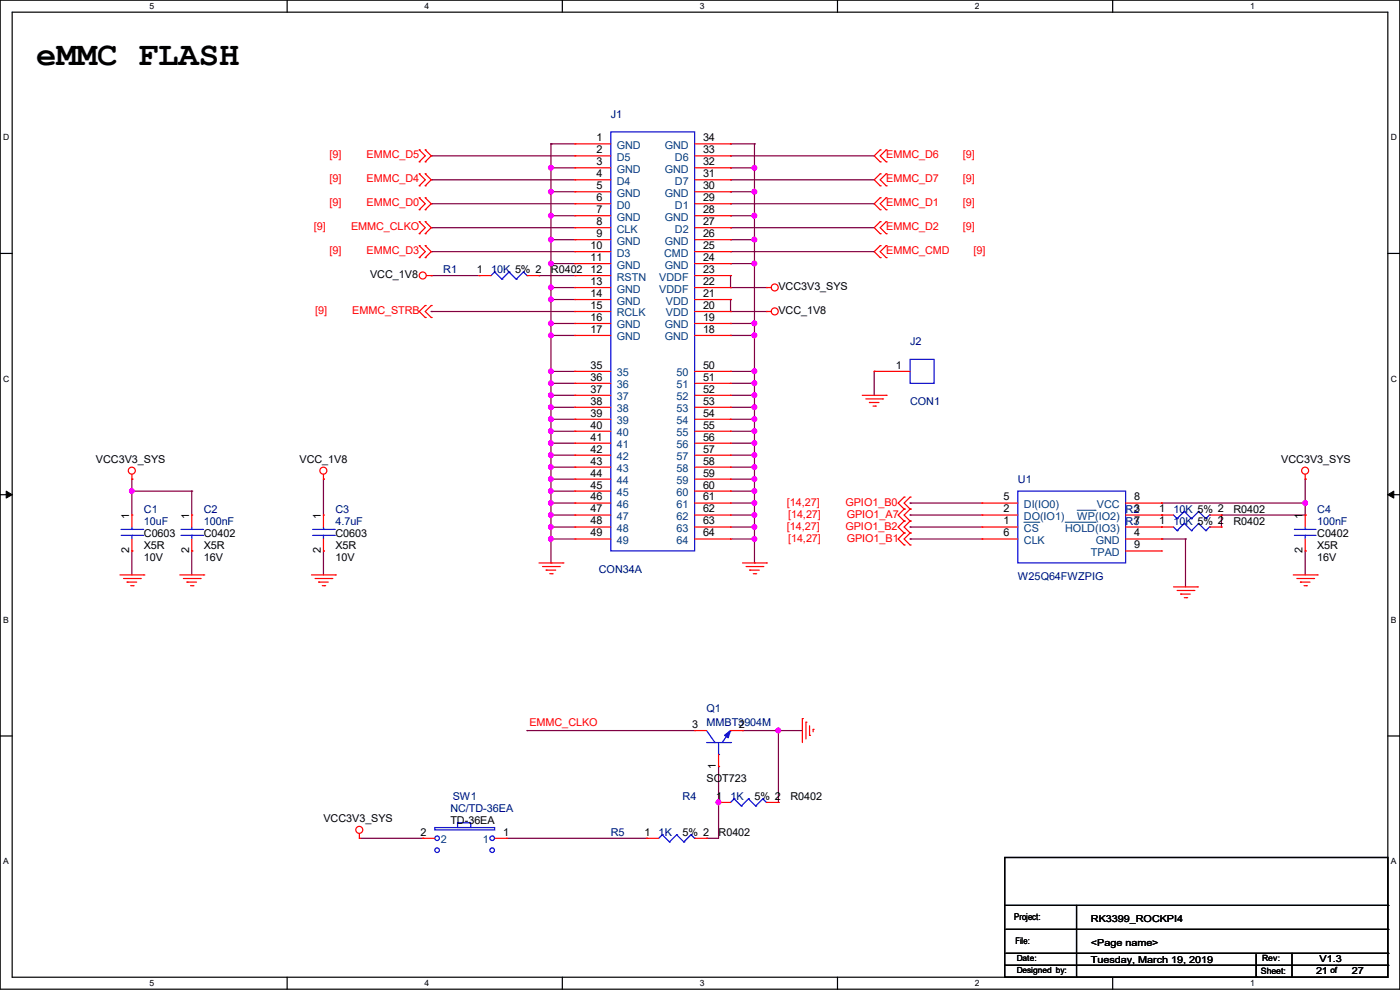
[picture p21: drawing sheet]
<svg xmlns="http://www.w3.org/2000/svg" width="297mm" height="210mm" viewBox="0 0 297 210" stroke-linecap="round" stroke-linejoin="round" font-family="sans-serif">
<defs><g id="words">
<text font-size="7.2" x="7.7" y="13.7">eMMC FLASH</text>
<g font-size="2.3">
<text x="126.5" y="30">1</text>
<text x="149.1" y="30">34</text>
<text x="126.5" y="32.5">2</text>
<text x="126.5" y="35.1">3</text>
<text x="149.1" y="32.5">33</text>
<text x="149.1" y="35.1">32</text>
<text x="126.5" y="37.6">4</text>
<text x="126.5" y="40.1">5</text>
<text x="149.1" y="37.6">31</text>
<text x="149.1" y="40.1">30</text>
<text x="126.5" y="42.7">6</text>
<text x="126.5" y="45.2">7</text>
<text x="126.5" y="47.8">8</text>
<text x="149.1" y="42.7">29</text>
<text x="149.1" y="45.2">28</text>
<text x="149.1" y="47.8">27</text>
<text x="125.3" y="52.8">10</text>
<text x="126.5" y="50.3">9</text>
<text x="149.1" y="50.3">26</text>
<text x="149.1" y="52.8">25</text>
<text x="78.5" y="59">VCC_1V8</text>
<text x="101.1" y="57.9">1</text>
<text x="116.9" y="58">R0402</text>
<text x="125.3" y="55.4">11</text>
<text x="125.3" y="57.9">12</text>
<text x="149.1" y="55.4">24</text>
<text x="149.1" y="57.9">23</text>
<text x="125.3" y="60.5">13</text>
<text x="125.3" y="63">14</text>
<text x="125.3" y="65.5">15</text>
<text x="149.1" y="60.5">22</text>
<text x="149.1" y="63">21</text>
<text x="149.1" y="65.5">20</text>
<text x="165.1" y="61.6">VCC3V3_SYS</text>
<text x="125.3" y="68.1">16</text>
<text x="125.3" y="70.6">17</text>
<text x="149.1" y="68.1">19</text>
<text x="149.1" y="70.6">18</text>
<text x="165.1" y="66.6">VCC_1V8</text>
<text x="125.3" y="78.2">35</text>
<text x="125.3" y="80.8">36</text>
<text x="125.3" y="83.3">37</text>
<text x="149.1" y="78.2">50</text>
<text x="149.1" y="80.8">51</text>
<text x="149.1" y="83.3">52</text>
<text x="190" y="78.2">1</text>
<text x="125.3" y="85.9">38</text>
<text x="125.3" y="88.4">39</text>
<text x="149.1" y="85.9">53</text>
<text x="149.1" y="88.4">54</text>
<text x="125.3" y="90.9">40</text>
<text x="125.3" y="93.5">41</text>
<text x="149.1" y="90.9">55</text>
<text x="149.1" y="93.5">56</text>
<text x="20.4" y="98.1">VCC3V3_SYS</text>
<text x="63.5" y="98.1">VCC_1V8</text>
<text x="125.3" y="96">42</text>
<text x="125.3" y="98.6">43</text>
<text x="125.3" y="101.1">44</text>
<text x="149.1" y="96">57</text>
<text x="149.1" y="98.6">58</text>
<text x="149.1" y="101.1">59</text>
<text x="271.8" y="98.1">VCC3V3_SYS</text>
<text x="125.3" y="103.6">45</text>
<text x="125.3" y="106.2">46</text>
<text x="149.1" y="103.6">60</text>
<text x="149.1" y="106.2">61</text>
<text x="212.9" y="106.2">5</text>
<text x="240.6" y="106.2">8</text>
<text x="27.4" y="110" transform="rotate(-90 27.4 110)">1</text>
<text x="30.5" y="113.9">C0603</text>
<text x="40.1" y="110" transform="rotate(-90 40.1 110)">1</text>
<text x="43.2" y="113.9">C0402</text>
<text x="68.1" y="110" transform="rotate(-90 68.1 110)">1</text>
<text x="71.2" y="113.9">C0603</text>
<text x="125.3" y="108.7">47</text>
<text x="125.3" y="111.3">48</text>
<text x="125.3" y="113.8">49</text>
<text x="149.1" y="108.7">62</text>
<text x="149.1" y="111.3">63</text>
<text x="149.1" y="113.8">64</text>
<text x="212.9" y="111.3">1</text>
<text x="212.9" y="113.8">6</text>
<text x="212.9" y="108.7">2</text>
<text x="240.6" y="111.3">7</text>
<text x="240.6" y="113.8">4</text>
<text x="240.6" y="108.7">3</text>
<text x="245.9" y="108.7">1</text>
<text x="245.9" y="111.3">1</text>
<text x="261.7" y="108.8">R0402</text>
<text x="261.7" y="111.3">R0402</text>
<text x="276.3" y="110" transform="rotate(-90 276.3 110)">1</text>
<text x="279.4" y="113.9">C0402</text>
<text x="27.4" y="117.4" transform="rotate(-90 27.4 117.4)">2</text>
<text x="30.5" y="116.4">X5R</text>
<text x="30.5" y="119">10V</text>
<text x="40.1" y="117.4" transform="rotate(-90 40.1 117.4)">2</text>
<text x="43.2" y="116.4">X5R</text>
<text x="43.2" y="119">16V</text>
<text x="68.1" y="117.4" transform="rotate(-90 68.1 117.4)">2</text>
<text x="71.2" y="116.4">X5R</text>
<text x="71.2" y="119">10V</text>
<text x="240.6" y="116.3">9</text>
<text x="276.3" y="117.4" transform="rotate(-90 276.3 117.4)">2</text>
<text x="279.4" y="116.4">X5R</text>
<text x="279.4" y="119">16V</text>
<text x="146.9" y="154.4">3</text>
<text x="156.8" y="154.4">2</text>
<text x="149.9" y="165.9">SOT723</text>
<text x="151.9" y="163.1" transform="rotate(-90 151.9 163.1)">1</text>
<text x="151.9" y="169.7">1</text>
<text x="160.1" y="169.8">5% 2</text>
<text x="167.7" y="169.8">R0402</text>
<text x="68.6" y="174.3">VCC3V3_SYS</text>
<text x="89.2" y="177.3">2</text>
<text x="95.5" y="174.8">TD-36EA</text>
<text x="106.7" y="177.3">1</text>
<text x="136.7" y="177.3">1</text>
<text x="144.8" y="177.4">5% 2</text>
<text x="152.4" y="177.4">R0402</text>
</g>
<g font-size="2.3" fill="#000080">
<text x="129.6" y="25">J1</text>
<text x="94" y="58">R1</text>
<text x="104.2" y="58">10K 5% 2</text>
<text x="193.1" y="73.2">J2</text>
<text x="193.1" y="85.9">CON1</text>
<text x="215.9" y="102.4">U1</text>
<text x="30.5" y="108.8">C1</text>
<text x="30.5" y="111.3">10uF</text>
<text x="43.2" y="108.8">C2</text>
<text x="43.2" y="111.3">100nF</text>
<text x="71.2" y="108.8">C3</text>
<text x="71.2" y="111.3">4.7uF</text>
<text x="238.8" y="108.8">R2</text>
<text x="238.8" y="111.3">R3</text>
<text x="249" y="108.8">10K 5% 2</text>
<text x="249" y="111.3">10K 5% 2</text>
<text x="279.4" y="108.8">C4</text>
<text x="279.4" y="111.3">100nF</text>
<text x="127" y="121.5">CON34A</text>
<text x="215.9" y="123">W25Q64FWZPIG</text>
<text x="149.9" y="151">Q1</text>
<text x="149.9" y="154">MMBT3904M</text>
<text x="95.5" y="172.3">NC/TD-36EA</text>
<text x="96.1" y="169.8">SW1</text>
<text x="144.8" y="169.8">R4</text>
<text x="155" y="169.8">1K</text>
<text x="129.6" y="177.4">R5</text>
<text x="139.7" y="177.4">1K</text>
</g>
<g font-size="2.3" fill="#f00">
<text x="69.9" y="33.6">[9]</text>
<text x="77.8" y="33.6">EMMC_D5</text>
<text x="188" y="33.6">EMMC_D6</text>
<text x="204.3" y="33.6">[9]</text>
<text x="69.9" y="38.7">[9]</text>
<text x="77.8" y="38.7">EMMC_D4</text>
<text x="188" y="38.7">EMMC_D7</text>
<text x="204.3" y="38.7">[9]</text>
<text x="69.9" y="43.8">[9]</text>
<text x="77.8" y="43.8">EMMC_D0</text>
<text x="188" y="43.8">EMMC_D1</text>
<text x="204.3" y="43.8">[9]</text>
<text x="66.6" y="48.9">[9]</text>
<text x="69.9" y="53.9">[9]</text>
<text x="74.5" y="48.9">EMMC_CLKO</text>
<text x="77.8" y="53.9">EMMC_D3</text>
<text x="188" y="48.9">EMMC_D2</text>
<text x="188" y="53.9">EMMC_CMD</text>
<text x="204.3" y="48.9">[9]</text>
<text x="206.6" y="53.9">[9]</text>
<text x="66.8" y="66.6">[9]</text>
<text x="74.7" y="66.6">EMMC_STRB</text>
<text x="166.9" y="107.3">[14,27]</text>
<text x="179.4" y="107.3">GPIO1_B0</text>
<text x="166.9" y="112.4">[14,27]</text>
<text x="167.2" y="109.8">[14,27]</text>
<text x="179.4" y="112.4">GPIO1_B2</text>
<text x="179.6" y="109.8">GPIO1_A7</text>
<text x="167.2" y="114.9">[14,27]</text>
<text x="179.6" y="114.9">GPIO1_B1</text>
<text x="112.3" y="154">EMMC_CLKO</text>
</g>
<g font-size="2.3" fill="#004080">
<text x="130.9" y="31.6">GND</text>
<text x="130.9" y="34.1">D5</text>
<text x="141" y="31.6">GND</text>
<text x="143.2" y="34.1">D6</text>
<text x="130.9" y="36.7">GND</text>
<text x="130.9" y="39.2">D4</text>
<text x="130.9" y="41.7">GND</text>
<text x="141" y="36.7">GND</text>
<text x="141" y="41.7">GND</text>
<text x="143.2" y="39.2">D7</text>
<text x="130.9" y="44.3">D0</text>
<text x="130.9" y="46.8">GND</text>
<text x="141" y="46.8">GND</text>
<text x="143.2" y="44.3">D1</text>
<text x="130.9" y="49.4">CLK</text>
<text x="130.9" y="51.9">GND</text>
<text x="141" y="51.9">GND</text>
<text x="143.2" y="49.4">D2</text>
<text x="130.9" y="54.4">D3</text>
<text x="130.9" y="57">GND</text>
<text x="130.9" y="59.5">RSTN</text>
<text x="139.9" y="59.5">VDDF</text>
<text x="140.9" y="54.4">CMD</text>
<text x="141" y="57">GND</text>
<text x="130.9" y="62.1">GND</text>
<text x="130.9" y="64.6">GND</text>
<text x="139.9" y="62.1">VDDF</text>
<text x="141.3" y="64.6">VDD</text>
<text x="130.9" y="67.1">RCLK</text>
<text x="130.9" y="69.7">GND</text>
<text x="141" y="69.7">GND</text>
<text x="141.3" y="67.1">VDD</text>
<text x="130.9" y="72.2">GND</text>
<text x="141" y="72.2">GND</text>
<text x="130.9" y="79.8">35</text>
<text x="130.9" y="82.4">36</text>
<text x="143.6" y="79.8">50</text>
<text x="143.6" y="82.4">51</text>
<text x="130.9" y="84.9">37</text>
<text x="130.9" y="87.5">38</text>
<text x="143.6" y="84.9">52</text>
<text x="143.6" y="87.5">53</text>
<text x="130.9" y="90">39</text>
<text x="130.9" y="92.5">40</text>
<text x="130.9" y="95.1">41</text>
<text x="143.6" y="90">54</text>
<text x="143.6" y="92.5">55</text>
<text x="143.6" y="95.1">56</text>
<text x="130.9" y="97.6">42</text>
<text x="130.9" y="100.2">43</text>
<text x="143.6" y="97.6">57</text>
<text x="143.6" y="100.2">58</text>
<text x="130.9" y="102.7">44</text>
<text x="130.9" y="105.2">45</text>
<text x="130.9" y="107.8">46</text>
<text x="143.6" y="102.7">59</text>
<text x="143.6" y="105.2">60</text>
<text x="143.6" y="107.8">61</text>
<text x="217.2" y="107.8">DI(IO0)</text>
<text x="232.7" y="107.8">VCC</text>
<text x="130.9" y="110.3">47</text>
<text x="130.9" y="112.9">48</text>
<text x="143.6" y="110.3">62</text>
<text x="143.6" y="112.9">63</text>
<text x="217.2" y="112.9">CS</text>
<text x="217.2" y="110.3">DO(IO1)</text>
<text x="226" y="112.9">HOLD(IO3)</text>
<text x="228.5" y="110.3">WP(IO2)</text>
<text x="130.9" y="115.4">49</text>
<text x="143.6" y="115.4">64</text>
<text x="217.2" y="115.4">CLK</text>
<text x="231.4" y="117.9">TPAD</text>
<text x="232.5" y="115.4">GND</text>
<text x="93.5" y="178.9">2</text>
<text x="102.4" y="178.9">1</text>
</g>
<g font-size="2">
<text x="215.2" y="195.2">Project:</text>
<text x="231.4" y="195.5">RK3399_ROCKPI4</text>
<text x="231.4" y="200.6">&lt;Page name&gt;</text>
<text x="231.4" y="204.4">Tuesday, March 19, 2019</text>
<text x="279.2" y="206.7">21</text>
<text x="280" y="204.1">V1.3</text>
<text x="286.8" y="206.7">27</text>
</g>
<g font-size="1.9">
<text x="215.4" y="200.3">File:</text>
<text x="267.5" y="206.7">Sheet:</text>
</g>
<g font-size="1.8">
<text x="31.7" y="1.9">5</text>
<text x="90.1" y="1.9">4</text>
<text x="148.5" y="1.9">3</text>
<text x="206.8" y="1.9">2</text>
<text x="265.2" y="1.9">1</text>
<text x=".7" y="29.8">D</text>
<text x="295.1" y="29.8">D</text>
<text x=".7" y="80.9">C</text>
<text x="295.1" y="80.9">C</text>
<text x=".7" y="132.1">B</text>
<text x="295.1" y="132.1">B</text>
<text x=".7" y="183.3">A</text>
<text x="295.1" y="183.3">A</text>
<text x="215.7" y="203.8">Date:</text>
<text x="267.8" y="203.9">Rev:</text>
<text x="31.7" y="209.2">5</text>
<text x="90.1" y="209.2">4</text>
<text x="148.5" y="209.2">3</text>
<text x="206.8" y="209.2">2</text>
<text x="215.7" y="206.4">Designed by:</text>
<text x="265.2" y="209.2">1</text>
<text x="282.2" y="206.4">of</text>
</g>
</g></defs>
<path d="M0 0h297v209.8h-297zM2.6 2.6h291.8v204.7h-291.8z" fill="none" stroke="#000" stroke-width=".25"/>
<g fill="#fff">
<path d="M31.7 .3h1v2h-1z"/>
<path d="M31.7 207.6h1v1.9h-1z"/>
</g>
<path d="M60.9 0v2.6M60.9 207.3v2.5" fill="none" stroke="#000" stroke-width=".25"/>
<g fill="#fff">
<path d="M90.1 .3h1v2h-1z"/>
<path d="M90.1 207.6h1v1.9h-1z"/>
</g>
<path d="M119.3 0v2.6M119.3 207.3v2.5" fill="none" stroke="#000" stroke-width=".25"/>
<g fill="#fff">
<path d="M148.5 .3h.9v2h-.9z"/>
<path d="M148.5 207.6h.9v1.9h-.9z"/>
</g>
<path d="M177.7 0v2.6M177.7 207.3v2.5" fill="none" stroke="#000" stroke-width=".25"/>
<g fill="#fff">
<path d="M206.8 .3h1v2h-1z"/>
<path d="M206.8 207.6h1v1.9h-1z"/>
</g>
<path d="M236.1 0v2.6M236.1 207.3v2.5" fill="none" stroke="#000" stroke-width=".25"/>
<g fill="#fff">
<path d="M265.2 .3h1v2h-1z"/>
<path d="M265.2 207.6h1v1.9h-1z"/>
<path d="M.7 28.2h1.2v1.9h-1.2z"/>
<path d="M295.1 28.2h1.2v1.9h-1.2z"/>
<path d="M.7 79.3h1.2v2h-1.2z"/>
<path d="M295.1 79.3h1.2v2h-1.2z"/>
</g>
<path d="M0 53.8h2.6M294.4 53.8h2.6" fill="none" stroke="#000" stroke-width=".25"/>
<g fill="#fff">
<path d="M.7 130.5h1.2v2h-1.2z"/>
<path d="M295.1 130.5h1.1v2h-1.1z"/>
</g>
<path d="M0 104.9h2.6M294.4 104.9h2.6" fill="none" stroke="#000" stroke-width=".25"/>
<path d="M1.3 104.2l1.3 .7-1.3 .8zM294.4 104.9l1.3-.7v1.5z" fill="#000" stroke="#000" stroke-width=".21"/>
<g fill="#fff">
<path d="M.7 181.7h1.2v2h-1.2z"/>
<path d="M295.1 181.7h1.1v2h-1.1z"/>
</g>
<g fill="none" stroke="#000" stroke-width=".25">
<path d="M0 156.1h2.6M294.4 156.1h2.6M213.1 181.9h81.3v25.4h-81.3zM213.1 192.1h81.3M213.4 197.1h81M228.4 192.1v15.2M294.4 192.1h.1M294.4 197.1h.1M213.1 204.8h81.3M213.4 202.2h81M228.4 207.3h.1M266.5 207.3h.1"/>
<path d="M266.5 202.5v4.8M274.1 207.3h.1M274.1 202.2v5.1M294.4 202.2h.1M294.4 204.8h.1"/>
</g>
<g fill="none" stroke="#800040" stroke-width=".25">
<path d="M91.5 38.1h.1M91.5 33.1h.1M91.5 33.1h30.5M91.5 38.1h30.5M116.9 30.5h.1M116.9 35.6h.1M116.9 30.5h5.1M116.9 30.5v88.9M116.9 35.6h5.1M155 33.1h.1M155 38.1h.1M155 30.5h.1"/>
<path d="M155 35.6h.1M155 33.1h30.5M155 38.1h30.5M155 30.5h5.1M155 35.6h5.1M160.1 30.5h.1M160.1 35.6h.1M160.1 30.5v88.9M91.5 53.4h.1M91.5 43.2h.1M91.5 48.3h.1M91.5 58.5h.1"/>
<path d="M91.5 48.3h30.5M91.5 53.4h30.5M91.5 43.2h30.5M91.5 58.5h10.1M114.3 58.5h.1M114.3 58.5h7.7M116.9 40.7h.1M116.9 45.8h.1M116.9 50.8h.1M116.9 55.9h.1M116.9 40.7h5.1M116.9 45.8h5.1"/>
<path d="M116.9 50.8h5.1M116.9 55.9h5.1M155 48.3h.1M155 43.2h.1M155 58.5h.1M155 40.7h.1M155 45.8h.1M155 50.8h.1M155 55.9h.1M155 53.4h.1M155 48.3h30.5M155 53.4h30.5"/>
<path d="M155 43.2h30.5M155 58.5v2.5M155 40.7h5.1M155 45.8h5.1M155 50.8h5.1M155 55.9h5.1M160.1 40.7h.1M160.1 45.8h.1M160.1 50.8h.1M160.1 55.9h.1M91.5 66.1h.1M91.5 66.1h30.5"/>
<path d="M116.9 61h.1M116.9 63.5h.1M116.9 68.6h.1M116.9 71.2h.1M116.9 78.8h.1M116.9 61h5.1M116.9 63.5h5.1M116.9 68.6h5.1M116.9 71.2h5.1M116.9 78.8h5.1M155 66.1h.1M155 63.5h.1"/>
<path d="M155 61h.1M155 68.6h.1M155 71.2h.1M155 66.1h7.6M155 63.5v2.6M155 61h7.6M155 68.6h5.1M155 71.2h5.1M155 78.8h5.1M160.1 68.6h.1M160.1 78.8h.1M185.5 78.8h.1"/>
<path d="M185.5 78.8v5.1M116.9 81.3h.1M116.9 83.9h.1M116.9 86.4h.1M116.9 88.9h.1M116.9 91.5h.1M116.9 94h.1M116.9 96.6h.1M116.9 99.1h.1M116.9 81.3h5.1M116.9 83.9h5.1M116.9 86.4h5.1"/>
<path d="M116.9 88.9h5.1M116.9 91.5h5.1M116.9 94h5.1M116.9 96.6h5.1M116.9 99.1h5.1M155 81.3h5.1M155 83.9h5.1M155 86.4h5.1M155 88.9h5.1M155 91.5h5.1M155 94h5.1M155 96.6h5.1"/>
<path d="M155 99.1h5.1M160.1 99.1h.1M160.1 96.6h.1M160.1 94h.1M160.1 91.5h.1M160.1 88.9h.1M160.1 86.4h.1M160.1 83.9h.1M160.1 81.3h.1M28 116.9h.1M28 104.2h.1M28 101.6h.1"/>
<path d="M28 101.6v7.7M28 116.9v5.1M28 104.2h12.7M40.7 104.2h.1M40.7 116.9h.1M40.7 104.2v5.1M40.7 116.9v5.1M68.6 101.6h.1M68.6 116.9h.1M68.6 101.6v7.7M68.6 116.9v5.1M116.9 101.6h.1"/>
<path d="M116.9 104.2h.1M116.9 106.7h.1M116.9 109.3h.1M116.9 111.8h.1M116.9 114.3h.1M116.9 119.4h.1M116.9 104.2h5.1M116.9 111.8h5.1M116.9 114.3h5.1M116.9 106.7h5.1M116.9 109.3h5.1M116.9 101.6h5.1"/>
<path d="M155 104.2h5.1M155 111.8h5.1M155 114.3h5.1M155 106.7h5.1M155 109.3h5.1M155 101.6h5.1M160.1 114.3h.1M160.1 119.4h.1M160.1 111.8h.1M160.1 109.3h.1M160.1 106.7h.1M160.1 104.2h.1"/>
<path d="M160.1 101.6h.1M193.1 111.8h.1M193.1 114.3h.1M193.1 106.7h.1M193.1 109.3h.1M193.1 111.8h15.2M193.1 114.3h15.2M193.1 106.7h15.2M193.1 109.3h15.2M246.4 106.7h.1M246.4 114.3h.1M246.4 114.3h5.1"/>
<path d="M246.4 106.7h30.5M251.5 114.3h.1M251.5 114.3v10.2M259.1 109.3h.1M259.1 109.3h17.8M259.1 109.3v2.5M276.9 106.7h.1M276.9 109.3h.1M276.9 116.9h.1M276.9 101.6h.1M276.9 101.6v7.7M276.9 116.9v5.1"/>
<path d="M111.8 155h.1M111.8 155h35.6M157.5 155h.1M157.5 155h12.7M165.1 155h.1M165.1 155v15.2M76.2 177.8h13.5M89.7 177.8h.1M107.5 177.8h29.7M137.2 177.8h.1M149.9 177.8h.1M152.4 170.2h.1"/>
<path d="M152.4 162.6h.1M152.4 162.6v15.2h-2.5"/>
</g>
<g fill="#f0f" stroke="#f0f" stroke-width=".25">
<circle cx="28" cy="104.2" r=".49"/>
<circle cx="116.9" cy="35.6" r=".49"/>
<circle cx="116.9" cy="40.7" r=".49"/>
<circle cx="116.9" cy="45.7" r=".49"/>
<circle cx="116.9" cy="55.9" r=".49"/>
<circle cx="116.9" cy="50.8" r=".49"/>
<circle cx="116.9" cy="61" r=".49"/>
<circle cx="116.9" cy="63.5" r=".49"/>
<circle cx="116.9" cy="71.1" r=".49"/>
<circle cx="116.9" cy="68.6" r=".49"/>
<circle cx="160" cy="35.6" r=".49"/>
<circle cx="160" cy="40.7" r=".49"/>
<circle cx="160" cy="45.7" r=".49"/>
<circle cx="160" cy="55.9" r=".49"/>
<circle cx="160" cy="50.8" r=".49"/>
<circle cx="160" cy="68.6" r=".49"/>
<circle cx="160" cy="71.1" r=".49"/>
<circle cx="165.1" cy="155" r=".49"/>
<circle cx="152.4" cy="170.2" r=".49"/>
<circle cx="276.9" cy="106.7" r=".49"/>
<circle cx="116.9" cy="78.8" r=".49"/>
<circle cx="116.9" cy="81.3" r=".49"/>
<circle cx="116.9" cy="83.8" r=".49"/>
<circle cx="116.9" cy="86.4" r=".49"/>
<circle cx="116.9" cy="88.9" r=".49"/>
<circle cx="116.9" cy="91.5" r=".49"/>
<circle cx="116.9" cy="94" r=".49"/>
<circle cx="116.9" cy="96.5" r=".49"/>
<circle cx="116.9" cy="99.1" r=".49"/>
<circle cx="116.9" cy="101.6" r=".49"/>
<circle cx="116.9" cy="104.2" r=".49"/>
<circle cx="116.9" cy="106.7" r=".49"/>
<circle cx="116.9" cy="109.2" r=".49"/>
<circle cx="116.9" cy="111.8" r=".49"/>
<circle cx="116.9" cy="114.3" r=".49"/>
<circle cx="160" cy="114.3" r=".49"/>
<circle cx="160" cy="111.8" r=".49"/>
<circle cx="160" cy="106.7" r=".49"/>
<circle cx="160" cy="109.2" r=".49"/>
<circle cx="160" cy="104.2" r=".49"/>
<circle cx="160" cy="101.6" r=".49"/>
<circle cx="160" cy="96.5" r=".49"/>
<circle cx="160" cy="99.1" r=".49"/>
<circle cx="160" cy="94" r=".49"/>
<circle cx="160" cy="91.5" r=".49"/>
<circle cx="160" cy="86.4" r=".49"/>
<circle cx="160" cy="88.9" r=".49"/>
<circle cx="160" cy="83.8" r=".49"/>
<circle cx="160" cy="78.8" r=".49"/>
<circle cx="160" cy="81.3" r=".49"/>
</g>
<g fill="none" stroke="#f00" stroke-width=".25">
<path d="M88.9 36.9h.1M88.9 39.4h.1M88.9 31.8h.1M88.9 34.3h.1M88.9 36.9l1.3 1.2-1.3 1.3M88.9 31.8l1.3 1.3-1.3 1.2M90.2 39.4h.1M90.2 36.9h.1M90.2 34.3h.1M90.2 31.8h.1M90.2 36.9l1.3 1.2-1.3 1.3M90.2 31.8l1.3 1.3-1.3 1.2"/>
<path d="M122 30.5h.1M122 33.1h.1M122 35.6h.1M122 38.1h.1M122 30.5h7.6M122 33.1h7.6M122 35.6h7.6M122 38.1h7.6M147.4 30.5h7.6M147.4 33.1h7.6M147.4 35.6h7.6M147.4 38.1h7.6"/>
<path d="M155 30.5h.1M155 33.1h.1M155 35.6h.1M155 38.1h.1M186.7 34.3h.1M186.7 31.8h.1M186.7 39.4h.1M186.7 36.9h.1M186.7 31.8l-1.2 1.3 1.2 1.2M186.7 36.9l-1.2 1.2 1.2 1.3M188 31.8h.1M188 34.3h.1"/>
<path d="M188 36.9h.1M188 39.4h.1M188 31.8l-1.3 1.3 1.3 1.2M188 36.9l-1.3 1.2 1.3 1.3M88.9 42h.1M88.9 44.5h.1M88.9 52.1h.1M88.9 54.7h.1M88.9 47h.1M88.9 49.6h.1M88.9 42l1.3 1.2-1.3 1.3M88.9 52.1l1.3 1.3-1.3 1.3"/>
<path d="M88.9 47l1.3 1.3-1.3 1.3M90.2 44.5h.1M90.2 42h.1M90.2 54.7h.1M90.2 52.1h.1M90.2 49.6h.1M90.2 47h.1M90.2 42l1.3 1.2-1.3 1.3M90.2 52.1l1.3 1.3-1.3 1.3M90.2 47l1.3 1.3-1.3 1.3M90.5 58.5h1M91.5 58.5h.1"/>
<path d="M101.6 58.5h.1M101.6 58.5h2.6M111.8 58.5h2.5M114.3 58.5h.1M122 40.7h.1M122 43.2h.1M122 45.8h.1M122 48.3h.1M122 50.8h.1M122 53.4h.1M122 55.9h.1M122 58.5h.1"/>
<path d="M122 58.5h7.6M122 40.7h7.6M122 43.2h7.6M122 45.8h7.6M122 48.3h7.6M122 50.8h7.6M122 53.4h7.6M122 55.9h7.6M147.4 58.5h7.6M147.4 40.7h7.6M147.4 43.2h7.6M147.4 45.8h7.6"/>
<path d="M147.4 48.3h7.6M147.4 50.8h7.6M147.4 53.4h7.6M147.4 55.9h7.6M155 40.7h.1M155 43.2h.1M155 45.8h.1M155 48.3h.1M155 50.8h.1M155 53.4h.1M155 55.9h.1M155 58.5h.1"/>
<path d="M186.7 44.5h.1M186.7 42h.1M186.7 49.6h.1M186.7 47h.1M186.7 54.7h.1M186.7 52.1h.1M186.7 42l-1.2 1.2 1.2 1.3M186.7 47l-1.2 1.3 1.2 1.3M186.7 52.1l-1.2 1.3 1.2 1.3M188 42h.1M188 44.5h.1M188 47h.1"/>
<path d="M188 49.6h.1M188 52.1h.1M188 54.7h.1M188 42l-1.3 1.2 1.3 1.3M188 47l-1.3 1.3 1.3 1.3M188 52.1l-1.3 1.3 1.3 1.3M90.2 64.8h.1M90.2 67.4h.1M90.2 64.8l-1.3 1.3 1.3 1.3M91.5 64.8h.1M91.5 67.4h.1M91.5 64.8l-1.3 1.3 1.3 1.3"/>
<path d="M122 61h.1M122 63.5h.1M122 66.1h.1M122 68.6h.1M122 71.2h.1M122 78.8h.1M122 66.1h7.6M122 61h7.6M122 63.5h7.6M122 68.6h7.6M122 71.2h7.6M122 78.8h7.6"/>
<path d="M147.4 66.1h7.6M147.4 61h7.6M147.4 63.5h7.6M147.4 68.6h7.6M147.4 71.2h7.6M147.4 78.8h7.6M155 61h.1M155 63.5h.1M155 66.1h.1M155 68.6h.1M155 71.2h.1M155 78.8h.1"/>
<path d="M162.6 66.1h.1M162.6 61h.1M162.6 66.1h1M162.6 61h1M185.5 78.8h.1M185.5 78.8h7.6M122 81.3h.1M122 83.9h.1M122 86.4h.1M122 88.9h.1M122 91.5h.1M122 94h.1"/>
<path d="M122 96.6h.1M122 99.1h.1M122 83.9h7.6M122 81.3h7.6M122 86.4h7.6M122 88.9h7.6M122 91.5h7.6M122 94h7.6M122 96.6h7.6M122 99.1h7.6M147.4 83.9h7.6M147.4 81.3h7.6"/>
<path d="M147.4 86.4h7.6M147.4 88.9h7.6M147.4 91.5h7.6M147.4 94h7.6M147.4 96.6h7.6M147.4 99.1h7.6M155 81.3h.1M155 83.9h.1M155 86.4h.1M155 88.9h.1M155 91.5h.1M155 94h.1"/>
<path d="M155 96.6h.1M155 99.1h.1M182.9 83.9h5.1M183.7 84.6h3.5M184.4 85.4h.1M184.4 85.4h2.1M185.2 86.1h.5M185.7 86.1h.1M187.2 84.6h.1M188 83.9h.1M28 101.6h.1M28 109.3h.1"/>
<path d="M28 116.9h.1M28 100.6v1M28 109.3v2.5M28 114.3v2.6M40.7 109.3h.1M40.7 116.9h.1M40.7 109.3v2.5M40.7 114.3v2.6M68.6 101.6h.1M68.6 109.3h.1M68.6 116.9h.1M68.6 100.6v1"/>
<path d="M68.6 109.3v2.5M68.6 114.3v2.6M114.3 119.4h5.1M119.4 119.4h.1M122 101.6h.1M122 104.2h.1M122 106.7h.1M122 109.3h.1M122 111.8h.1M122 114.3h.1M122 109.3h7.6M122 111.8h7.6"/>
<path d="M122 114.3h7.6M122 106.7h7.6M122 101.6h7.6M122 104.2h7.6M147.4 109.3h7.6M147.4 111.8h7.6M147.4 114.3h7.6M147.4 106.7h7.6M147.4 101.6h7.6M147.4 104.2h7.6M155 101.6h.1M155 104.2h.1"/>
<path d="M155 106.7h.1M155 109.3h.1M155 111.8h.1M155 114.3h.1M157.5 119.4h5.1M162.6 119.4h.1M191.8 108h.1M191.8 105.5h.1M191.8 110.5h.1M191.8 115.6h.1M191.8 113.1h.1M191.8 105.5l-1.3 1.2 1.3 1.3"/>
<path d="M191.8 108l-1.3 1.3 1.3 1.2M191.8 113.1l-1.3 1.2 1.3 1.3M191.8 110.5l-1.3 1.3 1.3 1.3M193.1 108h.1M193.1 105.5h.1M193.1 110.5h.1M193.1 115.6h.1M193.1 113.1h.1M193.1 105.5l-1.3 1.2 1.3 1.3M193.1 108l-1.3 1.3 1.3 1.2M193.1 113.1l-1.3 1.2 1.3 1.3M193.1 110.5l-1.3 1.3 1.3 1.3"/>
<path d="M208.3 111.8h.1M208.3 114.3h.1M208.3 106.7h.1M208.3 109.3h.1M208.3 109.3h7.6M208.3 111.8h7.6M208.3 114.3h7.6M208.3 106.7h7.6M238.8 109.3h10.2M238.8 111.8h10.2M238.8 114.3h7.6M238.8 106.7h7.6"/>
<path d="M238.8 116.9h7.6M246.4 109.3h.1M246.4 111.8h.1M246.4 114.3h.1M246.4 106.7h.1M246.4 116.9h.1M256.6 109.3h2.5M256.6 111.8h2.5M259.1 109.3h.1M259.1 111.8h.1M276.9 101.6h.1M276.9 109.3h.1"/>
<path d="M276.9 116.9h.1M276.9 100.6v1M276.9 109.3v2.5M276.9 114.3v2.6M25.4 122h5.1M26.2 122.7h3.6M27 123.5h.1M27 123.5h2M27.7 124.2h.5M28.2 124.2h.1M29.8 122.7h.1M30.5 122h.1"/>
<path d="M38.1 122h5.1M38.9 122.7h3.6M39.7 123.5h.1M39.7 123.5h2M40.4 124.2h.5M40.9 124.2h.1M42.5 122.7h.1M43.2 122h.1M66.1 122h5.1M66.8 122.7h3.6M67.6 123.5h.1M67.6 123.5h2"/>
<path d="M68.4 124.2h.5M68.9 124.2h.1M70.4 122.7h.1M71.2 122h.1M115.1 120.2h3.6M115.9 120.9h.1M115.9 120.9h2M116.6 121.7h.5M117.1 121.7h.1M118.7 120.2h.1M158.3 120.2h3.5M159 120.9h.1"/>
<path d="M159 120.9h2.1M159.8 121.7h.5M160.3 121.7h.1M161.8 120.2h.1M249 124.5h5M249.7 125.3h3.6M250.5 126h.1M250.5 126h2M251.2 126.8h.6M251.8 126.8h.1M253.3 125.3h.1M254 124.5h.1"/>
<path d="M274.4 122h5M275.1 122.7h3.6M275.9 123.5h.1M275.9 123.5h2M276.6 124.2h.6M277.2 124.2h.1M278.7 122.7h.1M279.4 122h.1M147.4 155h.1M147.4 155h2.5M155 155h2.5M157.5 155h.1"/>
<path d="M170.2 152.4h.1M170.2 152.4v5.1M171 153.2h.1M171 153.2v3.6M171.7 156h.1M171.7 154v2M172.5 154.7h.1M172.5 154.7v.5M76.2 177.8h.1M76.2 176.8v1M89.7 177.8h.1M89.7 177.8h2.5"/>
<path d="M104.9 177.8h2.6M107.5 177.8h.1M137.2 177.8h.1M137.2 177.8h2.5M147.4 177.8h2.5M149.9 177.8h.1M152.4 170.2h.1M152.4 162.6h.1M152.4 170.2h2.6M152.4 160.1v2.5M162.6 170.2h2.5M165.1 170.2h.1"/>
<circle cx="89.7" cy="58.4" r=".74"/>
<circle cx="164.4" cy="66.1" r=".74"/>
<circle cx="164.4" cy="61" r=".74"/>
<circle cx="28" cy="99.8" r=".74"/>
<circle cx="68.6" cy="99.8" r=".74"/>
<circle cx="276.9" cy="99.8" r=".74"/>
<circle cx="76.2" cy="176" r=".74"/>
</g>
<g fill="none" stroke="#00f" stroke-width=".25">
<path d="M129.6 28h17.8v88.9h-17.8zM104.9 57.7h.1M104.9 57.7l-.7 .8M104.9 57.7l1.6 1.5M106.5 59.2h.1M108 57.7h.1M108 57.7l-1.5 1.5M108 57.7l1.5 1.5M109.5 59.2h.1M111 57.7h.1M111 57.7l-1.5 1.5M111 57.7l.8 .8"/>
<path d="M111.8 58.5h.1M193.1 76.2h5.1v5.1h-5.1zM25.7 113.6h4.6M25.7 112.3h4.6M28 112.3h.1M28 113.6h.1M28 111.8v.5M28 113.6v.7M30.3 113.6h.1M30.3 112.3h.1M38.4 113.6h4.6M38.4 112.3h4.6"/>
<path d="M40.7 112.3h.1M40.7 113.6h.1M40.7 111.8v.5M40.7 113.6v.7M43 113.6h.1M43 112.3h.1M66.3 113.6h4.6M66.3 112.3h4.6M68.6 112.3h.1M68.6 113.6h.1M68.6 111.8v.5M68.6 113.6v.7"/>
<path d="M70.9 113.6h.1M70.9 112.3h.1M215.9 104.2h22.9v15.2h-22.9zM249 109.3l.7 .7M249 111.8l.7 .8M249.7 110h.1M249.7 112.6h.1M251.2 108.5h.1M251.2 111h.1M251.2 108.5l-1.5 1.5M251.2 108.5l1.6 1.5M251.2 111l-1.5 1.6"/>
<path d="M251.2 111l1.6 1.6M252.8 110h.1M252.8 112.6h.1M254.3 108.5h.1M254.3 111h.1M254.3 108.5l-1.5 1.5M254.3 108.5l1.5 1.5M254.3 111l-1.5 1.6M254.3 111l1.5 1.6M255.8 110h.1M255.8 112.6h.1M256.6 109.3h.1"/>
<path d="M256.6 111.8h.1M256.6 109.3l-.8 .7M256.6 111.8l-.8 .8M274.6 113.6h.1M274.6 112.3h.1M274.6 113.6h4.6M274.6 112.3h4.6M276.9 112.3h.1M276.9 113.6h.1M276.9 111.8v.5M276.9 113.6v.7M149.9 155l1.8 2.5"/>
<path d="M149.9 157.5h5.1M151.7 157.5h.1M152.4 157.5v2.6M155 155h.1M155 157.5h.1M155 155l-1.8 2.5M92.2 175.6h12.7v.5h-12.7zM97.1 174.5h2.8v1.1h-2.8zM140.5 177.1h.1M140.5 177.1l-.8 .7M140.5 177.1l1.5 1.5M142 178.6h.1"/>
<path d="M143.6 177.1h.1M143.6 177.1l-1.6 1.5M143.6 177.1l1.5 1.5M145.1 178.6h.1M146.6 177.1h.1M146.6 177.1l-1.5 1.5M146.6 177.1l.8 .7M147.4 177.8h.1M152.4 160.1h.1M155.7 169.5h.1M155.7 169.5l-.7 .7M155.7 169.5l1.6 1.5"/>
<path d="M157.3 171h.1M158.8 169.5h.1M158.8 169.5l-1.5 1.5M158.8 169.5l1.5 1.5M160.3 171h.1M161.8 169.5h.1M161.8 169.5l-1.5 1.5M161.8 169.5l.8 .7M162.6 170.2h.1"/>
<circle cx="92.7" cy="177.8" r=".49"/>
<circle cx="104.4" cy="177.8" r=".49"/>
<circle cx="92.7" cy="180.4" r=".49"/>
<circle cx="104.4" cy="180.4" r=".49"/>
</g>
<path d="M217.2 110.8h3.2M220.4 110.8h.1M226 110.8h6.3M228.5 108.2h3.8M232.3 110.8h.1M232.3 108.2h.1" fill="none" stroke="#004080" stroke-width=".21"/>
<path d="M153.7 156l1.3-1-.5 1.5z" fill="#00f" stroke="#00f" stroke-width=".25"/>
<use href="#words"/>
</svg>
